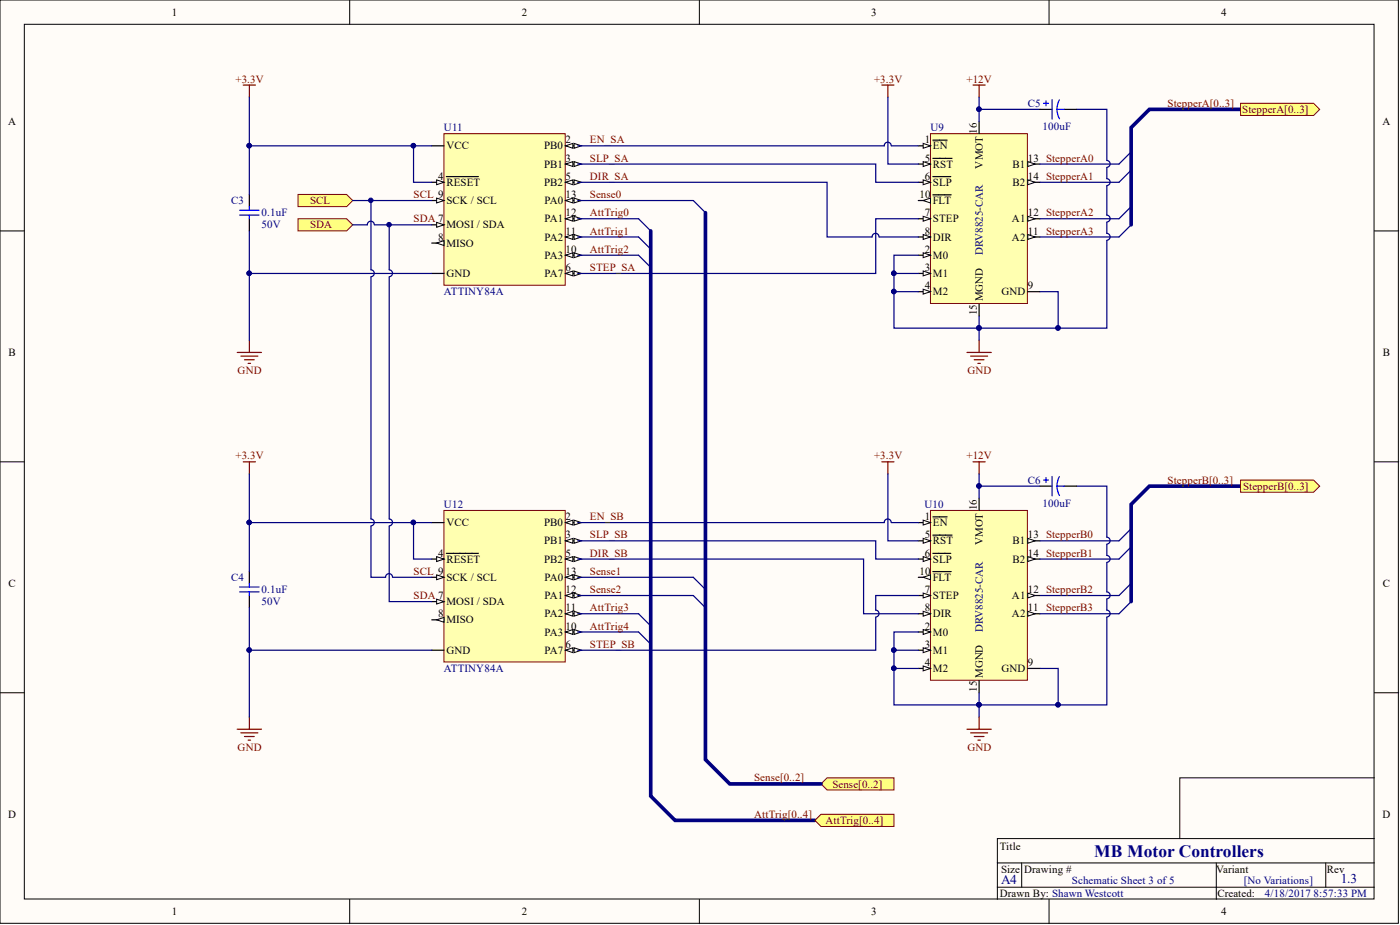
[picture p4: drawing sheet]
<svg xmlns="http://www.w3.org/2000/svg" width="292mm" height="193mm" viewBox="0 0 292 193" stroke-linecap="round" stroke-linejoin="round" font-family="sans-serif">
<defs><g id="words">
<text font-size="3.6" fill="#000080" x="228.3" y="178.7">MB Motor Controllers</text>
<g font-size="2.8" fill="#000080">
<text x="208.9" y="184.5">A4</text>
<text x="279.7" y="184.2">1.3</text>
</g>
<g font-size="2.3">
<text x="35.9" y="3.3">1</text>
<text x="108.9" y="3.3">2</text>
<text x="181.8" y="3.3">3</text>
<text x="254.8" y="3.3">4</text>
<text x="1.7" y="26.1">A</text>
<text x="118" y="29.9">2</text>
<text x="193" y="29.9">1</text>
<text x="203.8" y="27.9" transform="rotate(-90 203.8 27.9)">16</text>
<text x="288.5" y="26.1">A</text>
<text x="93.1" y="31.2">VCC</text>
<text x="113.5" y="31.2">PB0</text>
<text x="113.5" y="35">PB1</text>
<text x="118" y="33.7">3</text>
<text x="193" y="33.7">5</text>
<text x="194.6" y="31.2">EN</text>
<text x="194.6" y="35">RST</text>
<text x="205" y="35.2" transform="rotate(-90 205 35.2)">VMOT</text>
<text x="211.2" y="35">B1</text>
<text x="214.4" y="33.7">13 StepperA0</text>
<text x="91.4" y="37.5">4</text>
<text x="93.1" y="38.8">RESET</text>
<text x="113.5" y="38.8">PB2</text>
<text x="118" y="37.5">5</text>
<text x="118" y="41.3">13</text>
<text x="191.9" y="41.3">10</text>
<text x="193" y="37.5">6</text>
<text x="194.6" y="38.8">SLP</text>
<text x="211.2" y="38.8">B2</text>
<text x="214.4" y="37.5">14 StepperA1</text>
<text x="93.1" y="47.7">MOSI / SDA</text>
<text x="93.1" y="42.6">SCK / SCL</text>
<text x="113.6" y="46.4">PA1</text>
<text x="113.6" y="42.6">PA0</text>
<text x="118" y="45.1">12</text>
<text x="193" y="45.1">7</text>
<text x="194.6" y="46.4">STEP</text>
<text x="194.6" y="42.6">FLT</text>
<text x="211.1" y="46.4">A1</text>
<text x="214.4" y="45.1">12 StepperA2</text>
<text x="91.4" y="50.2">8</text>
<text x="93.1" y="51.5">MISO</text>
<text x="113.6" y="50.2">PA2</text>
<text x="118" y="52.7">10</text>
<text x="118" y="48.9">11</text>
<text x="193" y="52.7">2</text>
<text x="193" y="48.9">8</text>
<text x="194.6" y="50.2">DIR</text>
<text x="211.1" y="50.2">A2</text>
<text x="214.4" y="48.9">11 StepperA3</text>
<text x="93.1" y="57.8">GND</text>
<text x="113.6" y="57.8">PA7</text>
<text x="113.6" y="54">PA3</text>
<text x="118" y="56.5">6</text>
<text x="193" y="56.5">3</text>
<text x="194.6" y="54">M0</text>
<text x="194.6" y="57.8">M1</text>
<text x="193" y="60.3">4</text>
<text x="194.6" y="61.6">M2</text>
<text x="203.8" y="65.7" transform="rotate(-90 203.8 65.7)">15</text>
<text x="205" y="62.9" transform="rotate(-90 205 62.9)">MGND</text>
<text x="208.9" y="61.6">GND</text>
<text x="214.4" y="60.3">9</text>
<text x="1.8" y="74.3">B</text>
<text x="288.5" y="74.3">B</text>
<text x="203.8" y="106.5" transform="rotate(-90 203.8 106.5)">16</text>
<text x="93.1" y="109.8">VCC</text>
<text x="113.5" y="109.8">PB0</text>
<text x="113.5" y="113.6">PB1</text>
<text x="118" y="108.5">2</text>
<text x="118" y="112.3">3</text>
<text x="193" y="108.5">1</text>
<text x="193" y="112.3">5</text>
<text x="194.6" y="109.8">EN</text>
<text x="194.6" y="113.6">RST</text>
<text x="205" y="113.8" transform="rotate(-90 205 113.8)">VMOT</text>
<text x="211.2" y="113.6">B1</text>
<text x="214.4" y="112.3">13 StepperB0</text>
<text x="91.4" y="116.1">4</text>
<text x="93.1" y="117.4">RESET</text>
<text x="113.5" y="117.4">PB2</text>
<text x="118" y="116.1">5</text>
<text x="118" y="119.9">13</text>
<text x="191.9" y="119.9">10</text>
<text x="193" y="116.1">6</text>
<text x="194.6" y="117.4">SLP</text>
<text x="211.2" y="117.4">B2</text>
<text x="214.4" y="116.1">14 StepperB1</text>
<text x="1.8" y="122.5">C</text>
<text x="93.1" y="121.2">SCK / SCL</text>
<text x="113.6" y="125">PA1</text>
<text x="113.6" y="121.2">PA0</text>
<text x="118" y="123.7">12</text>
<text x="193" y="123.7">7</text>
<text x="194.6" y="125">STEP</text>
<text x="194.6" y="121.2">FLT</text>
<text x="211.1" y="125">A1</text>
<text x="214.4" y="123.7">12 StepperB2</text>
<text x="288.5" y="122.5">C</text>
<text x="91.4" y="128.8">8</text>
<text x="93.1" y="126.3">MOSI / SDA</text>
<text x="93.1" y="130.1">MISO</text>
<text x="113.6" y="128.8">PA2</text>
<text x="118" y="131.3">10</text>
<text x="118" y="127.5">11</text>
<text x="193" y="131.3">2</text>
<text x="193" y="127.5">8</text>
<text x="194.6" y="128.8">DIR</text>
<text x="211.1" y="128.8">A2</text>
<text x="214.4" y="127.5">11 StepperB3</text>
<text x="93.1" y="136.4">GND</text>
<text x="113.6" y="136.4">PA7</text>
<text x="113.6" y="132.6">PA3</text>
<text x="118" y="135.1">6</text>
<text x="193" y="135.1">3</text>
<text x="194.6" y="132.6">M0</text>
<text x="194.6" y="136.4">M1</text>
<text x="193" y="138.9">4</text>
<text x="194.6" y="140.2">M2</text>
<text x="205" y="141.5" transform="rotate(-90 205 141.5)">MGND</text>
<text x="208.9" y="140.2">GND</text>
<text x="214.4" y="138.9">9</text>
<text x="203.8" y="144.3" transform="rotate(-90 203.8 144.3)">15</text>
<text x="1.7" y="170.6">D</text>
<text x="288.5" y="170.6">D</text>
<text x="208.6" y="177.2">Title</text>
<text x="208.9" y="182">Size</text>
<text x="213.7" y="182">Drawing #</text>
<text x="253.8" y="182">Variant</text>
<text x="276.9" y="182">Rev</text>
<text x="35.9" y="190.9">1</text>
<text x="108.9" y="190.9">2</text>
<text x="181.8" y="190.9">3</text>
<text x="208.6" y="187.1">Drawn By: Shawn Westcott</text>
<text x="254" y="187.1">Created:</text>
<text x="254.8" y="190.9">4</text>
</g>
<g font-size="2.3" fill="#800000">
<text x="49.1" y="17.2">+3.3V</text>
<text x="182.4" y="17.2">+3.3V</text>
<text x="201.7" y="17.2">+12V</text>
<text x="243.6" y="22.3">StepperA[0..3]</text>
<text x="259.2" y="23.6">StepperA[0..3]</text>
<text x="123.1" y="29.9">EN_SA</text>
<text x="123.1" y="33.7">SLP_SA</text>
<text x="86.3" y="41.3">SCL 9</text>
<text x="123.1" y="41.3">Sense0</text>
<text x="123.1" y="37.5">DIR_SA</text>
<text x="64.7" y="47.7">SDA</text>
<text x="64.7" y="42.6">SCL</text>
<text x="86.3" y="46.4">SDA 7</text>
<text x="123.1" y="45.1">AttTrig0</text>
<text x="123.1" y="48.9">AttTrig1</text>
<text x="123.1" y="52.7">AttTrig2</text>
<text x="123.1" y="56.5">STEP_SA</text>
<text x="49.6" y="78.1">GND</text>
<text x="201.8" y="78.1">GND</text>
<text x="49.1" y="95.8">+3.3V</text>
<text x="182.4" y="95.8">+3.3V</text>
<text x="201.7" y="95.8">+12V</text>
<text x="243.6" y="100.9">StepperB[0..3]</text>
<text x="259.4" y="102.2">StepperB[0..3]</text>
<text x="123.1" y="108.5">EN_SB</text>
<text x="123.1" y="112.3">SLP_SB</text>
<text x="86.3" y="119.9">SCL 9</text>
<text x="123.1" y="119.9">Sense1</text>
<text x="123.1" y="116.1">DIR_SB</text>
<text x="86.3" y="125">SDA 7</text>
<text x="123.1" y="123.7">Sense2</text>
<text x="123.1" y="127.5">AttTrig3</text>
<text x="123.1" y="131.3">AttTrig4</text>
<text x="123.1" y="135.1">STEP_SB</text>
<text x="49.6" y="156.7">GND</text>
<text x="201.8" y="156.7">GND</text>
<text x="157.3" y="163">Sense[0..2]</text>
<text x="173.7" y="164.3">Sense[0..2]</text>
<text x="157.3" y="170.6">AttTrig[0..4]</text>
<text x="172.2" y="171.9">AttTrig[0..4]</text>
</g>
<g font-size="2.3" fill="#000080">
<text x="214.4" y="22.3">C5</text>
<text x="92.6" y="27.4">U11</text>
<text x="194.1" y="27.4">U9</text>
<text x="217.5" y="27.1">100uF</text>
<text x="48.2" y="42.6">C3</text>
<text x="54.6" y="45.1">0.1uF</text>
<text x="54.6" y="47.7">50V</text>
<text x="205" y="53.2" transform="rotate(-90 205 53.2)">DRV8825-CAR</text>
<text x="92.6" y="61.6">ATTINY84A</text>
<text x="214.4" y="100.9">C6</text>
<text x="92.6" y="106">U12</text>
<text x="192.9" y="106">U10</text>
<text x="217.5" y="105.7">100uF</text>
<text x="48.2" y="121.2">C4</text>
<text x="54.6" y="123.7">0.1uF</text>
<text x="54.6" y="126.3">50V</text>
<text x="205" y="131.8" transform="rotate(-90 205 131.8)">DRV8825-CAR</text>
<text x="92.6" y="140.2">ATTINY84A</text>
<text x="223.7" y="184.3">Schematic Sheet 3 of 5</text>
<text x="259.5" y="184.3">[No Variations]</text>
<text x="263.9" y="187.1">4/18/2017</text>
<text x="274.1" y="187.1">8:57:33 PM</text>
</g>
</g></defs>
<g fill="#fffcf8" stroke="#000" stroke-width=".21">
<path d="M0 0h291.8v192.6h-291.8z"/>
<path d="M5.1 5.1h281.6v182.4h-281.6z"/>
</g>
<g fill="none" stroke="#000" stroke-width=".21">
<path d="M73 0v5.1M145.9 0v5.1M218.9 0v5.1M0 48.2h5.1M286.8 48.2h5M0 96.3h5.1M286.8 96.3h5M0 144.5h5.1M286.8 144.5h5M286.8 174.9h-78.7v5.1M286.8 162.3h-40.6v12.6M73 187.6v5.1"/>
<path d="M145.9 187.6v5.1M213.2 180v5.1M218.9 187.6v5.1M253.8 180v7.6M276.6 180v5.1M286.8 185.1h-78.7v2.5M286.8 180h-78.7v5.1"/>
</g>
<path d="M194.1 27.9h20.3v35.4h-20.3z" fill="#ffffb0" stroke="#800000" stroke-width=".21"/>
<path d="M191.6 30.4h2.5" fill="none" stroke="#000" stroke-width=".25"/>
<path d="M192.6 29.9l1.5 .5-1.5 .5z" fill="#fffcf8"/>
<path d="M192.6 29.9l1.5 .5-1.5 .5z" fill="none" stroke="#000" stroke-width=".21"/>
<path d="M194.6 29.2h3M191.6 53.2h2.5" fill="none" stroke="#000" stroke-width=".25"/>
<path d="M192.6 52.7l1.5 .5-1.5 .5z" fill="#fffcf8"/>
<path d="M192.6 52.7l1.5 .5-1.5 .5z" fill="none" stroke="#000" stroke-width=".21"/>
<path d="M191.6 57h2.5" fill="none" stroke="#000" stroke-width=".25"/>
<path d="M192.6 56.5l1.5 .5-1.5 .6z" fill="#fffcf8"/>
<path d="M192.6 56.5l1.5 .5-1.5 .6z" fill="none" stroke="#000" stroke-width=".21"/>
<path d="M191.6 60.8h2.5" fill="none" stroke="#000" stroke-width=".25"/>
<path d="M192.6 60.3l1.5 .5-1.5 .6z" fill="#fffcf8"/>
<path d="M192.6 60.3l1.5 .5-1.5 .6z" fill="none" stroke="#000" stroke-width=".21"/>
<path d="M191.6 34.2h2.5" fill="none" stroke="#000" stroke-width=".25"/>
<path d="M192.6 33.7l1.5 .5-1.5 .5z" fill="#fffcf8"/>
<path d="M192.6 33.7l1.5 .5-1.5 .5z" fill="none" stroke="#000" stroke-width=".21"/>
<path d="M191.6 38h2.5M194.6 33h4" fill="none" stroke="#000" stroke-width=".25"/>
<path d="M192.6 37.5l1.5 .5-1.5 .5z" fill="#fffcf8"/>
<path d="M192.6 37.5l1.5 .5-1.5 .5z" fill="none" stroke="#000" stroke-width=".21"/>
<path d="M194.6 36.8h3.8M191.6 45.6h2.5" fill="none" stroke="#000" stroke-width=".25"/>
<path d="M192.6 45.1l1.5 .5-1.5 .5z" fill="#fffcf8"/>
<path d="M192.6 45.1l1.5 .5-1.5 .5z" fill="none" stroke="#000" stroke-width=".21"/>
<path d="M191.6 49.4h2.5" fill="none" stroke="#000" stroke-width=".25"/>
<path d="M192.6 48.9l1.5 .5-1.5 .5z" fill="#fffcf8"/>
<path d="M192.6 48.9l1.5 .5-1.5 .5z" fill="none" stroke="#000" stroke-width=".21"/>
<path d="M191.6 41.8h2.5M214.4 60.8h2.6" fill="none" stroke="#000" stroke-width=".25"/>
<path d="M192.6 41.8l1.5-.5v1z" fill="#fffcf8"/>
<path d="M192.6 41.8l1.5-.5v1z" fill="none" stroke="#000" stroke-width=".21"/>
<path d="M194.6 40.6h3.8M214.4 49.4h2.6" fill="none" stroke="#000" stroke-width=".25"/>
<path d="M214.4 48.9l1.6 .5-1.6 .5z" fill="#fffcf8"/>
<path d="M214.4 48.9l1.6 .5-1.6 .5z" fill="none" stroke="#000" stroke-width=".21"/>
<path d="M214.4 45.6h2.6" fill="none" stroke="#000" stroke-width=".25"/>
<path d="M214.4 45.1l1.6 .5-1.6 .5z" fill="#fffcf8"/>
<path d="M214.4 45.1l1.6 .5-1.6 .5z" fill="none" stroke="#000" stroke-width=".21"/>
<path d="M214.4 34.2h2.6" fill="none" stroke="#000" stroke-width=".25"/>
<path d="M214.4 33.7l1.6 .5-1.6 .5z" fill="#fffcf8"/>
<path d="M214.4 33.7l1.6 .5-1.6 .5z" fill="none" stroke="#000" stroke-width=".21"/>
<path d="M214.4 38h2.6" fill="none" stroke="#000" stroke-width=".25"/>
<path d="M214.4 37.5l1.6 .5-1.6 .5z" fill="#fffcf8"/>
<path d="M214.4 37.5l1.6 .5-1.6 .5z" fill="none" stroke="#000" stroke-width=".21"/>
<path d="M204.3 25.4v2.5M204.3 63.4v2.5" fill="none" stroke="#000" stroke-width=".25"/>
<path d="M194.1 106.5h20.3v35.4h-20.3z" fill="#ffffb0" stroke="#800000" stroke-width=".21"/>
<path d="M191.6 109h2.5" fill="none" stroke="#000" stroke-width=".25"/>
<path d="M192.6 108.5l1.5 .5-1.5 .5z" fill="#fffcf8"/>
<path d="M192.6 108.5l1.5 .5-1.5 .5z" fill="none" stroke="#000" stroke-width=".21"/>
<path d="M194.6 107.8h3M191.6 131.8h2.5" fill="none" stroke="#000" stroke-width=".25"/>
<path d="M192.6 131.3l1.5 .5-1.5 .5z" fill="#fffcf8"/>
<path d="M192.6 131.3l1.5 .5-1.5 .5z" fill="none" stroke="#000" stroke-width=".21"/>
<path d="M191.6 135.6h2.5" fill="none" stroke="#000" stroke-width=".25"/>
<path d="M192.6 135.1l1.5 .5-1.5 .6z" fill="#fffcf8"/>
<path d="M192.6 135.1l1.5 .5-1.5 .6z" fill="none" stroke="#000" stroke-width=".21"/>
<path d="M191.6 139.4h2.5" fill="none" stroke="#000" stroke-width=".25"/>
<path d="M192.6 138.9l1.5 .5-1.5 .6z" fill="#fffcf8"/>
<path d="M192.6 138.9l1.5 .5-1.5 .6z" fill="none" stroke="#000" stroke-width=".21"/>
<path d="M191.6 112.8h2.5" fill="none" stroke="#000" stroke-width=".25"/>
<path d="M192.6 112.3l1.5 .5-1.5 .5z" fill="#fffcf8"/>
<path d="M192.6 112.3l1.5 .5-1.5 .5z" fill="none" stroke="#000" stroke-width=".21"/>
<path d="M191.6 116.6h2.5M194.6 111.6h4" fill="none" stroke="#000" stroke-width=".25"/>
<path d="M192.6 116.1l1.5 .5-1.5 .5z" fill="#fffcf8"/>
<path d="M192.6 116.1l1.5 .5-1.5 .5z" fill="none" stroke="#000" stroke-width=".21"/>
<path d="M194.6 115.4h3.8M191.6 124.2h2.5" fill="none" stroke="#000" stroke-width=".25"/>
<path d="M192.6 123.7l1.5 .5-1.5 .5z" fill="#fffcf8"/>
<path d="M192.6 123.7l1.5 .5-1.5 .5z" fill="none" stroke="#000" stroke-width=".21"/>
<path d="M191.6 128h2.5" fill="none" stroke="#000" stroke-width=".25"/>
<path d="M192.6 127.5l1.5 .5-1.5 .5z" fill="#fffcf8"/>
<path d="M192.6 127.5l1.5 .5-1.5 .5z" fill="none" stroke="#000" stroke-width=".21"/>
<path d="M191.6 120.4h2.5M214.4 139.4h2.6" fill="none" stroke="#000" stroke-width=".25"/>
<path d="M192.6 120.4l1.5-.5v1z" fill="#fffcf8"/>
<path d="M192.6 120.4l1.5-.5v1z" fill="none" stroke="#000" stroke-width=".21"/>
<path d="M194.6 119.2h3.8M214.4 128h2.6" fill="none" stroke="#000" stroke-width=".25"/>
<path d="M214.4 127.5l1.6 .5-1.6 .5z" fill="#fffcf8"/>
<path d="M214.4 127.5l1.6 .5-1.6 .5z" fill="none" stroke="#000" stroke-width=".21"/>
<path d="M214.4 124.2h2.6" fill="none" stroke="#000" stroke-width=".25"/>
<path d="M214.4 123.7l1.6 .5-1.6 .5z" fill="#fffcf8"/>
<path d="M214.4 123.7l1.6 .5-1.6 .5z" fill="none" stroke="#000" stroke-width=".21"/>
<path d="M214.4 112.8h2.6" fill="none" stroke="#000" stroke-width=".25"/>
<path d="M214.4 112.3l1.6 .5-1.6 .5z" fill="#fffcf8"/>
<path d="M214.4 112.3l1.6 .5-1.6 .5z" fill="none" stroke="#000" stroke-width=".21"/>
<path d="M214.4 116.6h2.6" fill="none" stroke="#000" stroke-width=".25"/>
<path d="M214.4 116.1l1.6 .5-1.6 .5z" fill="#fffcf8"/>
<path d="M214.4 116.1l1.6 .5-1.6 .5z" fill="none" stroke="#000" stroke-width=".21"/>
<path d="M204.3 104v2.5M204.3 142v2.5" fill="none" stroke="#000" stroke-width=".25"/>
<g fill="none" stroke="#800000" stroke-width=".25">
<path d="M184 17.7h2.5M185.3 17.7v2.6M203 17.7h2.6M204.3 17.7v2.6M201.7 73.5h5.1M202.5 74.3h3.6M203.3 75h2M204 75.8h.5M204.3 71v2.5M184 96.3h2.5M185.3 96.3v2.6M203 96.3h2.6"/>
<path d="M204.3 96.3v2.6"/>
</g>
<path d="M185.3 20.3v13.9h6.3M204.3 20.3v5.1M236 31.7l-2.5 2.5h-16.5M236 35.5l-2.5 2.5h-16.5M236 43.1l-2.5 2.5h-16.5M236 46.9l-2.5 2.5h-16.5M185.3 98.9v13.9h6.3M236 110.3l-2.5 2.5h-16.5M236 114.1l-2.5 2.5h-16.5M236 121.7l-2.5 2.5h-16.5M236 125.5l-2.5 2.5h-16.5" fill="none" stroke="#000080" stroke-width=".25"/>
<circle cx="204.2" cy="22.8" r=".47" fill="#000080" stroke="#000080" stroke-width=".21"/>
<path d="M258.8 22.8h-19l-3.8 3.8v20.3M258.8 101.4h-19l-3.8 3.8v20.3" fill="none" stroke="#000080" stroke-width=".76"/>
<g fill="#ffff80" stroke="#800000" stroke-width=".21">
<path d="M258.8 21.5h15.3l1.2 1.3-1.2 1.3h-15.3z" fill-rule="evenodd"/>
<path d="M258.8 100.1h15.3l1.2 1.3-1.2 1.3h-15.3z" fill-rule="evenodd"/>
</g>
<path d="M92.6 27.9h25.3v31.6h-25.3z" fill="#ffffb0" stroke="#800000" stroke-width=".21"/>
<path d="M90.1 30.4h2.5M118 30.4h2.5" fill="none" stroke="#000" stroke-width=".25"/>
<path d="M118 30.4l1.5-.5v1z" fill="#fffcf8"/>
<path d="M118 30.4l1.5-.5v1z" fill="none" stroke="#000" stroke-width=".21"/>
<path d="M119.8 29.9l1.5 .5-1.5 .5z" fill="#fffcf8"/>
<path d="M119.8 29.9l1.5 .5-1.5 .5z" fill="none" stroke="#000" stroke-width=".21"/>
<path d="M118 34.2h2.5" fill="none" stroke="#000" stroke-width=".25"/>
<path d="M118 34.2l1.5-.5v1z" fill="#fffcf8"/>
<path d="M118 34.2l1.5-.5v1z" fill="none" stroke="#000" stroke-width=".21"/>
<path d="M119.8 33.7l1.5 .5-1.5 .5z" fill="#fffcf8"/>
<path d="M119.8 33.7l1.5 .5-1.5 .5z" fill="none" stroke="#000" stroke-width=".21"/>
<path d="M90.1 38h2.5" fill="none" stroke="#000" stroke-width=".25"/>
<path d="M91.1 37.5l1.5 .5-1.5 .5z" fill="#fffcf8"/>
<path d="M91.1 37.5l1.5 .5-1.5 .5z" fill="none" stroke="#000" stroke-width=".21"/>
<path d="M93.1 36.8h6.7M118 38h2.5" fill="none" stroke="#000" stroke-width=".25"/>
<path d="M118 38l1.5-.5v1z" fill="#fffcf8"/>
<path d="M118 38l1.5-.5v1z" fill="none" stroke="#000" stroke-width=".21"/>
<path d="M119.8 37.5l1.5 .5-1.5 .5z" fill="#fffcf8"/>
<path d="M119.8 37.5l1.5 .5-1.5 .5z" fill="none" stroke="#000" stroke-width=".21"/>
<path d="M118 57h2.5" fill="none" stroke="#000" stroke-width=".25"/>
<path d="M118 57l1.5-.5v1.1z" fill="#fffcf8"/>
<path d="M118 57l1.5-.5v1.1z" fill="none" stroke="#000" stroke-width=".21"/>
<path d="M119.8 56.5l1.5 .5-1.5 .6z" fill="#fffcf8"/>
<path d="M119.8 56.5l1.5 .5-1.5 .6z" fill="none" stroke="#000" stroke-width=".21"/>
<path d="M90.1 46.9h2.5" fill="none" stroke="#000" stroke-width=".25"/>
<path d="M91.1 46.4l1.5 .5-1.5 .5z" fill="#fffcf8"/>
<path d="M91.1 46.4l1.5 .5-1.5 .5z" fill="none" stroke="#000" stroke-width=".21"/>
<path d="M90.1 50.7h2.5" fill="none" stroke="#000" stroke-width=".25"/>
<path d="M91.1 50.7l1.5-.5v1z" fill="#fffcf8"/>
<path d="M91.1 50.7l1.5-.5v1z" fill="none" stroke="#000" stroke-width=".21"/>
<path d="M90.1 41.8h2.5" fill="none" stroke="#000" stroke-width=".25"/>
<path d="M91.1 41.3l1.5 .5-1.5 .5z" fill="#fffcf8"/>
<path d="M91.1 41.3l1.5 .5-1.5 .5z" fill="none" stroke="#000" stroke-width=".21"/>
<path d="M118 53.2h2.5" fill="none" stroke="#000" stroke-width=".25"/>
<path d="M118 53.2l1.5-.5v1z" fill="#fffcf8"/>
<path d="M118 53.2l1.5-.5v1z" fill="none" stroke="#000" stroke-width=".21"/>
<path d="M119.8 52.7l1.5 .5-1.5 .5z" fill="#fffcf8"/>
<path d="M119.8 52.7l1.5 .5-1.5 .5z" fill="none" stroke="#000" stroke-width=".21"/>
<path d="M118 49.4h2.5" fill="none" stroke="#000" stroke-width=".25"/>
<path d="M118 49.4l1.5-.5v1z" fill="#fffcf8"/>
<path d="M118 49.4l1.5-.5v1z" fill="none" stroke="#000" stroke-width=".21"/>
<path d="M119.8 48.9l1.5 .5-1.5 .5z" fill="#fffcf8"/>
<path d="M119.8 48.9l1.5 .5-1.5 .5z" fill="none" stroke="#000" stroke-width=".21"/>
<path d="M118 45.6h2.5" fill="none" stroke="#000" stroke-width=".25"/>
<path d="M118 45.6l1.5-.5v1z" fill="#fffcf8"/>
<path d="M118 45.6l1.5-.5v1z" fill="none" stroke="#000" stroke-width=".21"/>
<path d="M119.8 45.1l1.5 .5-1.5 .5z" fill="#fffcf8"/>
<path d="M119.8 45.1l1.5 .5-1.5 .5z" fill="none" stroke="#000" stroke-width=".21"/>
<path d="M118 41.8h2.5" fill="none" stroke="#000" stroke-width=".25"/>
<path d="M118 41.8l1.5-.5v1z" fill="#fffcf8"/>
<path d="M118 41.8l1.5-.5v1z" fill="none" stroke="#000" stroke-width=".21"/>
<path d="M119.8 41.3l1.5 .5-1.5 .5z" fill="#fffcf8"/>
<path d="M119.8 41.3l1.5 .5-1.5 .5z" fill="none" stroke="#000" stroke-width=".21"/>
<path d="M90.1 57h2.5" fill="none" stroke="#000" stroke-width=".25"/>
<path d="M92.6 106.5h25.3v31.6h-25.3z" fill="#ffffb0" stroke="#800000" stroke-width=".21"/>
<path d="M90.1 109h2.5M118 109h2.5" fill="none" stroke="#000" stroke-width=".25"/>
<path d="M118 109l1.5-.5v1z" fill="#fffcf8"/>
<path d="M118 109l1.5-.5v1z" fill="none" stroke="#000" stroke-width=".21"/>
<path d="M119.8 108.5l1.5 .5-1.5 .5z" fill="#fffcf8"/>
<path d="M119.8 108.5l1.5 .5-1.5 .5z" fill="none" stroke="#000" stroke-width=".21"/>
<path d="M118 112.8h2.5" fill="none" stroke="#000" stroke-width=".25"/>
<path d="M118 112.8l1.5-.5v1z" fill="#fffcf8"/>
<path d="M118 112.8l1.5-.5v1z" fill="none" stroke="#000" stroke-width=".21"/>
<path d="M119.8 112.3l1.5 .5-1.5 .5z" fill="#fffcf8"/>
<path d="M119.8 112.3l1.5 .5-1.5 .5z" fill="none" stroke="#000" stroke-width=".21"/>
<path d="M90.1 116.6h2.5" fill="none" stroke="#000" stroke-width=".25"/>
<path d="M91.1 116.1l1.5 .5-1.5 .5z" fill="#fffcf8"/>
<path d="M91.1 116.1l1.5 .5-1.5 .5z" fill="none" stroke="#000" stroke-width=".21"/>
<path d="M93.1 115.4h6.7M118 116.6h2.5" fill="none" stroke="#000" stroke-width=".25"/>
<path d="M118 116.6l1.5-.5v1z" fill="#fffcf8"/>
<path d="M118 116.6l1.5-.5v1z" fill="none" stroke="#000" stroke-width=".21"/>
<path d="M119.8 116.1l1.5 .5-1.5 .5z" fill="#fffcf8"/>
<path d="M119.8 116.1l1.5 .5-1.5 .5z" fill="none" stroke="#000" stroke-width=".21"/>
<path d="M118 135.6h2.5" fill="none" stroke="#000" stroke-width=".25"/>
<path d="M118 135.6l1.5-.5v1.1z" fill="#fffcf8"/>
<path d="M118 135.6l1.5-.5v1.1z" fill="none" stroke="#000" stroke-width=".21"/>
<path d="M119.8 135.1l1.5 .5-1.5 .6z" fill="#fffcf8"/>
<path d="M119.8 135.1l1.5 .5-1.5 .6z" fill="none" stroke="#000" stroke-width=".21"/>
<path d="M90.1 125.5h2.5" fill="none" stroke="#000" stroke-width=".25"/>
<path d="M91.1 125l1.5 .5-1.5 .5z" fill="#fffcf8"/>
<path d="M91.1 125l1.5 .5-1.5 .5z" fill="none" stroke="#000" stroke-width=".21"/>
<path d="M90.1 129.3h2.5" fill="none" stroke="#000" stroke-width=".25"/>
<path d="M91.1 129.3l1.5-.5v1z" fill="#fffcf8"/>
<path d="M91.1 129.3l1.5-.5v1z" fill="none" stroke="#000" stroke-width=".21"/>
<path d="M90.1 120.4h2.5" fill="none" stroke="#000" stroke-width=".25"/>
<path d="M91.1 119.9l1.5 .5-1.5 .5z" fill="#fffcf8"/>
<path d="M91.1 119.9l1.5 .5-1.5 .5z" fill="none" stroke="#000" stroke-width=".21"/>
<path d="M118 131.8h2.5" fill="none" stroke="#000" stroke-width=".25"/>
<path d="M118 131.8l1.5-.5v1z" fill="#fffcf8"/>
<path d="M118 131.8l1.5-.5v1z" fill="none" stroke="#000" stroke-width=".21"/>
<path d="M119.8 131.3l1.5 .5-1.5 .5z" fill="#fffcf8"/>
<path d="M119.8 131.3l1.5 .5-1.5 .5z" fill="none" stroke="#000" stroke-width=".21"/>
<path d="M118 128h2.5" fill="none" stroke="#000" stroke-width=".25"/>
<path d="M118 128l1.5-.5v1z" fill="#fffcf8"/>
<path d="M118 128l1.5-.5v1z" fill="none" stroke="#000" stroke-width=".21"/>
<path d="M119.8 127.5l1.5 .5-1.5 .5z" fill="#fffcf8"/>
<path d="M119.8 127.5l1.5 .5-1.5 .5z" fill="none" stroke="#000" stroke-width=".21"/>
<path d="M118 124.2h2.5" fill="none" stroke="#000" stroke-width=".25"/>
<path d="M118 124.2l1.5-.5v1z" fill="#fffcf8"/>
<path d="M118 124.2l1.5-.5v1z" fill="none" stroke="#000" stroke-width=".21"/>
<path d="M119.8 123.7l1.5 .5-1.5 .5z" fill="#fffcf8"/>
<path d="M119.8 123.7l1.5 .5-1.5 .5z" fill="none" stroke="#000" stroke-width=".21"/>
<path d="M118 120.4h2.5" fill="none" stroke="#000" stroke-width=".25"/>
<path d="M118 120.4l1.5-.5v1z" fill="#fffcf8"/>
<path d="M118 120.4l1.5-.5v1z" fill="none" stroke="#000" stroke-width=".21"/>
<path d="M119.8 119.9l1.5 .5-1.5 .5z" fill="#fffcf8"/>
<path d="M119.8 119.9l1.5 .5-1.5 .5z" fill="none" stroke="#000" stroke-width=".21"/>
<path d="M52 40.6v2.5M52 45.6v2.6M52 119.2v2.5M52 124.2v2.6M90.1 135.6h2.5" fill="none" stroke="#000" stroke-width=".25"/>
<path d="M50 44.9h4.1M50 43.9h4.1M52 43.1v.8M52 44.9v.7M50 123.5h4.1M50 122.5h4.1M52 121.7v.8M52 123.5v.7" fill="none" stroke="#00f" stroke-width=".25"/>
<g fill="none" stroke="#800000" stroke-width=".25">
<path d="M50.8 17.7h2.5M52 17.7v2.6M49.5 73.5h5.1M50.2 74.3h3.6M51 75h2M51.8 75.8h.5M52 71v2.5M50.8 96.3h2.5M52 96.3v2.6M49.5 152.1h5.1M50.2 152.9h3.6M51 153.6h2"/>
<path d="M51.8 154.4h.5M52 149.6v2.5M201.7 152.1h5.1M202.5 152.9h3.6M203.3 153.6h2M204 154.4h.5M204.3 149.6v2.5"/>
</g>
<g fill="none" stroke="#000080" stroke-width=".25">
<path d="M52 20.3v10.1h38.1M52 30.4v10.2M86.3 30.4v7.6h3.8M52 48.2v8.8h38.1M52 57v14M186.5 57v3.8h5.1M191.6 53.2h-5.1v3.8h5.1M186.5 60.8v7.7h34.3v-7.7h-3.8M204.3 65.9v5.1M52 98.9v10.1h38.1M52 109v10.2M86.3 109v7.6h3.8"/>
<path d="M52 126.8v8.8h38.1M52 135.6v14M186.5 139.4v7.7h34.3v-7.7h-3.8M186.5 135.6v3.8h5.1M191.6 131.8h-5.1v3.8h5.1M204.3 144.5v5.1"/>
</g>
<g fill="#000080" stroke="#000080" stroke-width=".21">
<circle cx="86.2" cy="30.4" r=".47"/>
<circle cx="52" cy="30.4" r=".47"/>
<circle cx="52" cy="57" r=".47"/>
<circle cx="86.2" cy="109" r=".47"/>
<circle cx="52" cy="109" r=".47"/>
<circle cx="52" cy="135.6" r=".47"/>
<circle cx="220.7" cy="68.4" r=".47"/>
<circle cx="204.2" cy="68.4" r=".47"/>
<circle cx="186.5" cy="57" r=".47"/>
<circle cx="186.5" cy="60.8" r=".47"/>
<circle cx="220.7" cy="147" r=".47"/>
<circle cx="204.2" cy="147" r=".47"/>
<circle cx="186.5" cy="135.6" r=".47"/>
<circle cx="186.5" cy="139.4" r=".47"/>
</g>
<g fill="#ffff80" stroke="#800000" stroke-width=".21">
<path d="M62.2 45.6h10.1l1.3 1.3-1.3 1.3h-10.1z" fill-rule="evenodd"/>
<path d="M62.2 40.6h10.1l1.3 1.2-1.3 1.3h-10.1z" fill-rule="evenodd"/>
</g>
<path d="M81.2 57.8v50.5a.72 .72 0 0 1 .7 .7 .72 .72 0 0 1-.7 .7M81.2 46.9v9.4a.72 .72 0 0 1 .7 .7 .72 .72 0 0 1-.7 .7M81.2 109.8v15.7h8.9" fill="none" stroke="#000080" stroke-width=".25"/>
<circle cx="81.2" cy="46.9" r=".47" fill="#000080" stroke="#000080" stroke-width=".21"/>
<path d="M171.3 163.5l1.3-1.2h13.9v2.5h-13.9z" fill-rule="evenodd" fill="#ffff80" stroke="#800000" stroke-width=".21"/>
<path d="M120.5 41.8h24.1l2.6 2.6M120.5 45.6h12.7l2.6 2.6M120.5 49.4h12.7l2.6 2.6M120.5 53.2h12.7l2.6 2.6M120.5 124.2h24.1l2.6 2.6M120.5 120.4h24.1l2.6 2.6M120.5 128h12.7l2.6 2.6M120.5 131.8h12.7l2.6 2.6" fill="none" stroke="#000080" stroke-width=".25"/>
<path d="M135.8 48.2v117.9l5 5h29.2M147.2 44.4v114.1l5.1 5h19" fill="none" stroke="#000080" stroke-width=".76"/>
<path d="M170 171.1l1.3-1.2h15.2v2.5h-15.2z" fill-rule="evenodd" fill="#ffff80" stroke="#800000" stroke-width=".21"/>
<g fill="none" stroke="#000080" stroke-width=".25">
<path d="M120.5 38h52.1v11.4h9.4a.72 .72 0 0 1 .7-.7 .72 .72 0 0 1 .7 .7M120.5 34.2h62.2v3.8h8.9M185.9 30.4a.72 .72 0 0 0-.7-.7 .72 .72 0 0 0-.7 .7h-64M186 30.4h5.6M204.3 22.8h12.7M224.6 22.8h6.3v10.7a.72 .72 0 0 1 .7 .7 .72 .72 0 0 1-.7 .7M230.9 35v2.3a.72 .72 0 0 1 .7 .7 .72 .72 0 0 1-.7 .7M230.9 38.8v6.1a.72 .72 0 0 1 .7 .7 .72 .72 0 0 1-.7 .7M73.6 41.8h16.5M77.4 41.8v14.5a.72 .72 0 0 1 .7 .7 .72 .72 0 0 1-.7 .7M77.4 57.8v50.5a.72 .72 0 0 1 .7 .7 .72 .72 0 0 1-.7 .7M78.1 46.9a.72 .72 0 0 0-.7-.8 .72 .72 0 0 0-.8 .8h-3"/>
<path d="M78.2 46.9h11.9M183.5 49.4h8.1M191.6 45.6h-8.9v11.4h-62.2M230.9 46.4v2.3a.72 .72 0 0 1 .7 .7 .72 .72 0 0 1-.7 .7M230.9 50.2v18.3h-10.1M204.3 98.9v5.1M77.4 109.8v10.6h3a.72 .72 0 0 1 .8-.7 .72 .72 0 0 1 .7 .7M120.5 112.8h62.2v3.8h8.9M120.5 116.6h59.7v11.4h11.4M185.9 109a.72 .72 0 0 0-.7-.7 .72 .72 0 0 0-.7 .7h-64M186 109h5.6M204.3 101.4h12.7"/>
<path d="M224.6 101.4h6.3v10.7a.72 .72 0 0 1 .7 .7 .72 .72 0 0 1-.7 .7M230.9 113.6v2.3a.72 .72 0 0 1 .7 .7 .72 .72 0 0 1-.7 .7M230.9 117.4v6.1a.72 .72 0 0 1 .7 .7 .72 .72 0 0 1-.7 .7M82 120.4h8.1M182.7 128.8v6.8h-62.2M191.6 124.2h-8.9v3.1a.72 .72 0 0 1 .7 .7 .72 .72 0 0 1-.7 .7M230.9 125v2.3a.72 .72 0 0 1 .7 .7 .72 .72 0 0 1-.7 .7M230.9 128.8v18.3h-10.1"/>
</g>
<g fill="#000080" stroke="#000080" stroke-width=".21">
<circle cx="77.4" cy="41.8" r=".47"/>
<circle cx="220.7" cy="68.4" r=".47"/>
<circle cx="204.2" cy="22.8" r=".47"/>
<circle cx="220.7" cy="147" r=".47"/>
<circle cx="204.2" cy="101.4" r=".47"/>
</g>
<path d="M217 22.8h2.5M222 22.8h2.6M217 101.4h2.5M222 101.4h2.6" fill="none" stroke="#000" stroke-width=".25"/>
<path d="M217.7 21.5h1.1M218.2 21v1.1M219.5 20.8v4M220.5 22.8h1.5M220.5 22.8l.2 1.2 .4 .8M221 20.8l-.4 1.2-.1 .8M218.2 99.6v1.1M219.5 99.4v4M221 99.4l-.4 1.2-.1 .8M217.7 100.1h1.1M220.5 101.4h1.5M220.5 101.4l.2 1.2 .4 .8" fill="none" stroke="#00f" stroke-width=".25"/>
<use href="#words"/>
</svg>
